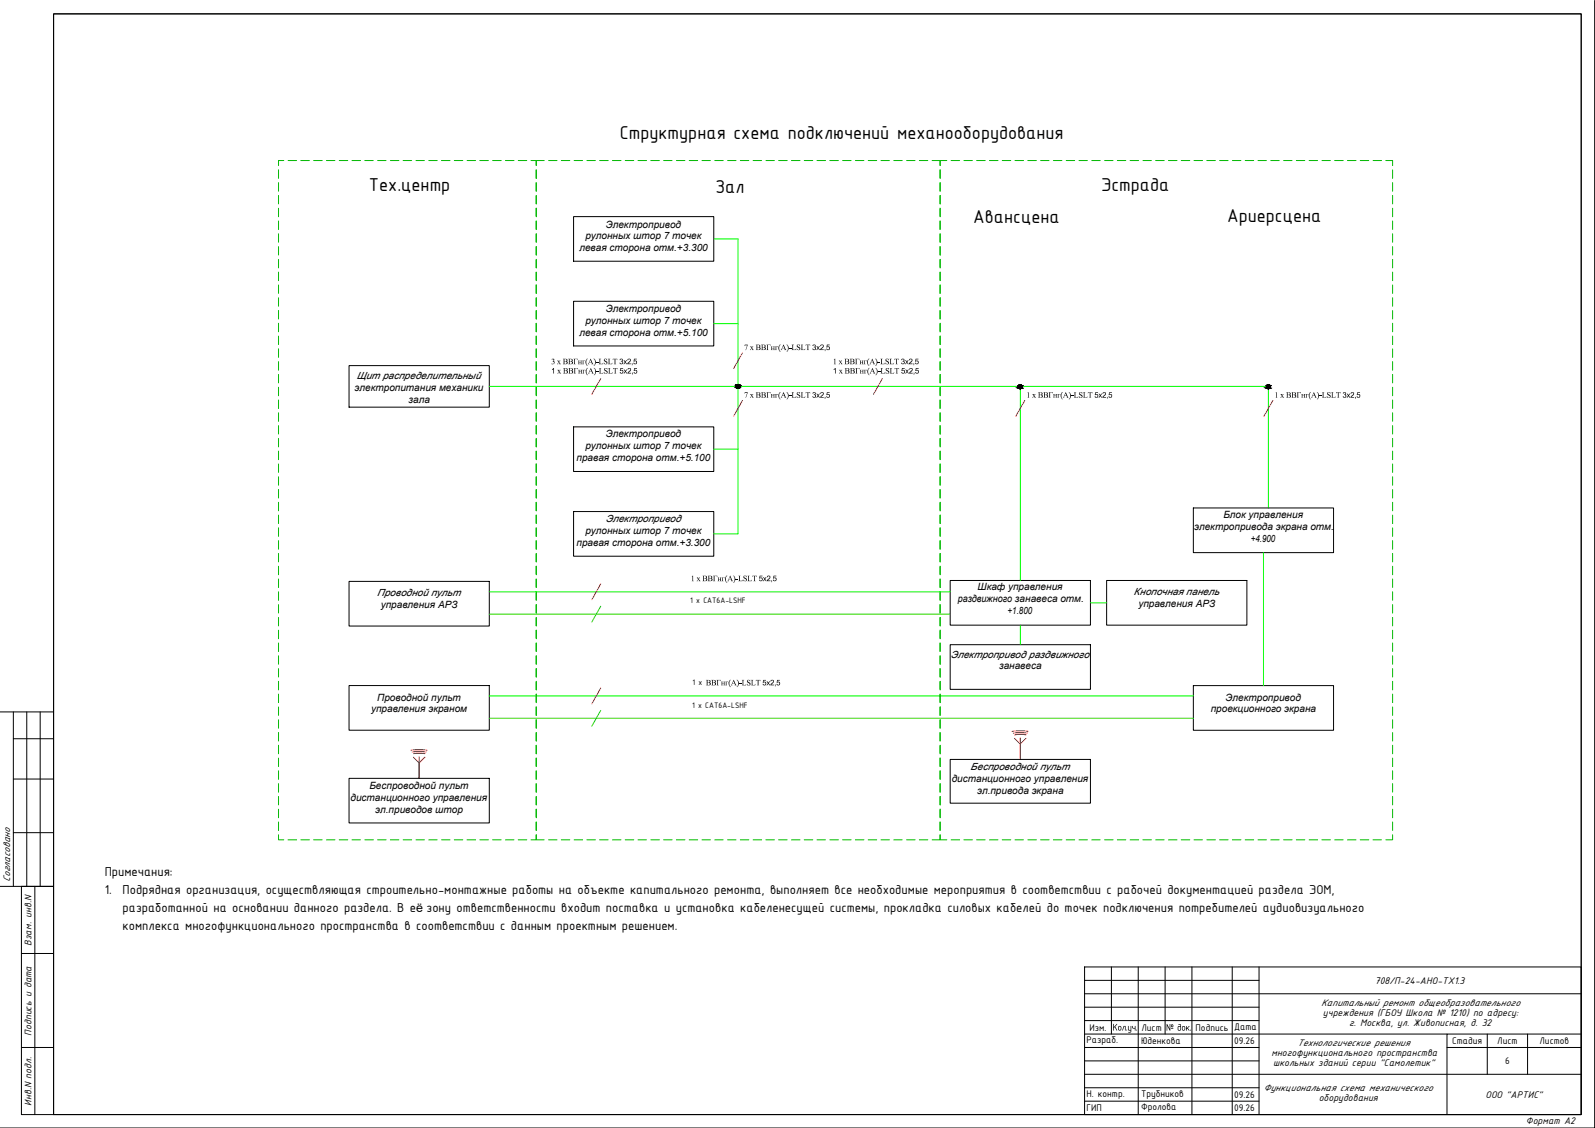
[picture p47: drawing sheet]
<svg xmlns="http://www.w3.org/2000/svg" width="594mm" height="420mm" viewBox="0 0 594 420" stroke-linecap="round" stroke-linejoin="round" font-family="sans-serif">
<defs><g id="words">
<g font-size="7.5">
<text x="230.9" y="51.9">Структурная схема подключений механооборудования</text>
<text x="137.4" y="71.3">Тех.центр</text>
<text x="266.4" y="71.9">Зал</text>
<text x="410.1" y="71.2">Эстрада</text>
<text x="362.5" y="82.9">Авансцена</text>
<text x="457.1" y="82.8">Ариерсцена</text>
</g>
<g font-size="5.2">
<text x="39" y="326.3">Примечания:</text>
<text x="39" y="333">1.</text>
<text x="45.7" y="333">Подрядная организация, осуществляющая строительно-монтажные работы на объекте капитального ремонта, выполняет все необходимые мероприятия в соответствии с рабочей документацией раздела ЭОМ,</text>
<text x="45.7" y="339.7">разработанной на основании данного раздела. В её зону ответственности входит поставка и установка кабеленесущей системы, прокладка силовых кабелей до точек подключения потребителей аудиовизуального</text>
<text x="45.7" y="346.3">комплекса многофункционального пространства в соответствии с данным проектным решением.</text>
</g>
<g font-size="3.9">
<text x="3.7" y="328.6" transform="rotate(-90 3.7 328.6)">Согласовано</text>
<text x="11.7" y="352.4" transform="rotate(-90 11.7 352.4)">Взам. инв.N</text>
<text x="512.1" y="366.4">708/П-24-АНО-ТХ1.3</text>
<text x="492" y="374.6">Капитальный ремонт общеобразовательного</text>
<text x="405.8" y="383.9">Изм.</text>
<text x="414.4" y="383.9">Кол.уч.</text>
<text x="425.2" y="383.9">Лист</text>
<text x="434.3" y="383.9">№ док.</text>
<text x="445.3" y="383.9">Подпись</text>
<text x="459.7" y="383.7">Дата</text>
<text x="492.8" y="378.6">учреждения (ГБОУ Школа № 1210) по адресу:</text>
<text x="502.5" y="382.3">г. Москва, ул. Живописная, д. 32</text>
<text x="11.7" y="385.7" transform="rotate(-90 11.7 385.7)">Подпись и дата</text>
<text x="404.7" y="388.5">Разраб.</text>
<text x="425" y="388.9">Юденкова</text>
<text x="459.7" y="388.9">09.26</text>
<text x="483.1" y="389.6">Технологические решения</text>
<text x="540.8" y="388.9">Стадия</text>
<text x="557.7" y="388.9">Лист</text>
<text x="573.4" y="388.9">Листов</text>
<text x="473.6" y="393.3">многофункционального пространства</text>
<text x="474.2" y="397.1">школьных зданий серии &quot;Самолетик&quot;</text>
<text x="560.6" y="396.4">6</text>
<text x="470.6" y="406.2">Функциональная схема механического</text>
<text x="11.7" y="411.9" transform="rotate(-90 11.7 411.9)">Инв.N подл.</text>
<text x="404.7" y="413.9">ГИП</text>
<text x="404.7" y="408.5">Н. контр.</text>
<text x="425" y="408.5">Трубников</text>
<text x="425" y="413.5">Фролова</text>
<text x="459.7" y="408.9">09.26</text>
<text x="459.7" y="413.9">09.26</text>
<text x="491.2" y="410">оборудования</text>
<text x="553.3" y="408.8">ООО &quot;АРТИС&quot;</text>
<text x="568.3" y="418.5">Формат А2</text>
</g>
<g font-size="3.7">
<text x="218" y="89.2">рулонных штор 7 точек</text>
<text x="225.7" y="84.8">Электропривод</text>
<text x="215.8" y="93.6">левая сторона отм.+3.300</text>
<text x="225.7" y="116.1">Электропривод</text>
<text x="215.8" y="125">левая сторона отм.+5.100</text>
<text x="218" y="120.6">рулонных штор 7 точек</text>
<text x="132.9" y="141.2">Щит распределительный</text>
<text x="132.1" y="145.6">электропитания механики</text>
<text x="152.2" y="150.1">зала</text>
<text x="218" y="167.4">рулонных штор 7 точек</text>
<text x="225.7" y="162.9">Электропривод</text>
<text x="214.8" y="171.9">правая сторона отм.+5.100</text>
<text x="225.7" y="194.5">Электропривод</text>
<text x="444.8" y="197.3">электропривода экрана отм.</text>
<text x="455.7" y="192.8">Блок управления</text>
<text x="214.8" y="203.4">правая сторона отм.+3.300</text>
<text x="218" y="198.9">рулонных штор 7 точек</text>
<text x="465.8" y="201.8">+4.900</text>
<text x="364.1" y="219.7">Шкаф управления</text>
<text x="422.4" y="221.8">Кнопочная панель</text>
<text x="140.5" y="222.1">Проводной пульт</text>
<text x="141.8" y="226.6">управления АРЗ</text>
<text x="356.7" y="224.2">раздвижного занавеса отм.</text>
<text x="424" y="226.3">управления АРЗ</text>
<text x="375.3" y="228.7">+1.800</text>
<text x="354.2" y="244.9">Электропривод раздвижного</text>
<text x="372.1" y="249.4">занавеса</text>
<text x="140.5" y="260.9">Проводной пульт</text>
<text x="456.5" y="260.9">Электропривод</text>
<text x="138.2" y="265.4">управления экраном</text>
<text x="451" y="265.4">проекционного экрана</text>
<text x="361.5" y="286.8">Беспроводной пульт</text>
<text x="137.6" y="293.9">Беспроводной пульт</text>
<text x="354.5" y="291.3">дистанционного управления</text>
<text x="130.6" y="298.3">дистанционного управления</text>
<text x="363.9" y="295.8">эл.привода экрана</text>
<text x="139.8" y="302.8">эл.приводов штор</text>
</g>
<g font-size="3.2">
<text x="257" y="224.7">1 x CAT6А-LSHF</text>
<text x="258" y="255.3">1 х</text>
<text x="257.7" y="263.5">1 x CAT6А-LSHF</text>
</g>
<g font-size="3">
<text x="277.1" y="130.4">7 х ВВГнг(А)-</text>
<text x="294.8" y="130.4">LSLT</text>
<text x="205.3" y="135.7">3 х ВВГнг(А)-</text>
<text x="222.9" y="135.7">LSLT</text>
<text x="310.2" y="135.7">1 х ВВГнг(А)-</text>
<text x="327.8" y="135.7">LSLT</text>
<text x="223" y="139.1">LSLT</text>
<text x="327.9" y="139.1">LSLT</text>
<text x="277.1" y="148.1">7 х ВВГнг(А)-</text>
<text x="294.8" y="148.1">LSLT</text>
<text x="382.2" y="148.1">1 х ВВГнг(А)-</text>
<text x="399.9" y="148.1">LSLT</text>
<text x="474.7" y="148.1">1 х ВВГнг(А)-</text>
<text x="492.3" y="148.1">LSLT</text>
<text x="257.3" y="216.5">1 х ВВГнг(А)-</text>
<text x="274.9" y="216.5">LSLT</text>
<text x="262.9" y="255.3">ВВГнг(А)-</text>
<text x="276.2" y="255.3">LSLT</text>
</g>
<g font-size="2.9">
<text x="302.5" y="130.4">3х2,5</text>
<text x="230.6" y="135.7">3х2,5</text>
<text x="335.5" y="135.7">3х2,5</text>
<text x="205.3" y="139.1">1х ВВГнг(А)-</text>
<text x="230.7" y="139.1">5х2,5</text>
<text x="310.2" y="139.1">1х ВВГнг(А)-</text>
<text x="335.6" y="139.1">5х2,5</text>
<text x="302.5" y="148.1">3х2,5</text>
<text x="407.6" y="148.1">5х2,5</text>
<text x="500" y="148.1">3х2,5</text>
<text x="282.6" y="216.5">5х2,5</text>
<text x="283.9" y="255.3">5х2,5</text>
</g>
</g></defs>
<!-- layer: DMX-ArtNet -->
<g fill="none" stroke="#00b800" stroke-width=".37">
<path d="M105.7 59.8h-2v1.9M107.3 59.8h3.2M112.1 59.8h3.1M116.8 59.8h3.2M121.6 59.8h3.2M126.3 59.8h3.2M131.1 59.8h3.2M135.9 59.8h3.1M140.6 59.8h3.2M145.4 59.8h3.2M150.2 59.8h3.1M154.9 59.8h3.2"/>
<path d="M159.7 59.8h3.2M164.4 59.8h3.2M169.2 59.8h3.2M174 59.8h3.1M178.7 59.8h3.2M183.5 59.8h3.2M188.3 59.8h3.1M193 59.8h3.2M197.8 59.8h1.9v1.9v-1.9h3M204.3 59.8h3.2M209.1 59.8h3.1M213.8 59.8h3.2"/>
<path d="M218.6 59.8h3.2M223.4 59.8h3.1M228.1 59.8h3.2M232.9 59.8h3.2M237.6 59.8h3.2M242.4 59.8h3.2M247.2 59.8h3.1M251.9 59.8h3.2M256.7 59.8h3.2M261.5 59.8h3.1M266.2 59.8h3.2M271 59.8h3.2"/>
<path d="M275.7 59.8h3.2M280.5 59.8h3.2M285.3 59.8h3.1M290 59.8h3.2M294.8 59.8h3.2M299.6 59.8h3.1M304.3 59.8h3.2M309.1 59.8h3.2M313.8 59.8h3.2M318.6 59.8h3.2M323.4 59.8h3.1M328.1 59.8h3.2"/>
<path d="M332.9 59.8h3.2M337.7 59.8h3.1M342.4 59.8h3.2M347.2 59.8h3v1.9v-1.9h2.5M354.2 59.8h3.2M359 59.8h3.2M363.8 59.8h3.1M368.5 59.8h3.2M373.3 59.8h3.2M378.1 59.8h3.1M382.8 59.8h3.2M387.6 59.8h3.2"/>
<path d="M392.3 59.8h3.2M397.1 59.8h3.2M401.9 59.8h3.1M406.6 59.8h3.2M411.4 59.8h3.2M416.2 59.8h3.1M420.9 59.8h3.2M425.7 59.8h3.2M430.4 59.8h3.2M435.2 59.8h3.2M440 59.8h3.1M444.7 59.8h3.2"/>
<path d="M449.5 59.8h3.2M454.3 59.8h3.1M459 59.8h3.2M463.8 59.8h3.2M468.5 59.8h3.2M473.3 59.8h3.2M478.1 59.8h3.1M482.8 59.8h3.2M487.6 59.8h3.2M492.4 59.8h3.1M497.1 59.8h3.2M501.9 59.8h3.2"/>
<path d="M506.6 59.8h3.2M511.4 59.8h3.2M516.2 59.8h2.5v1.9M103.7 63.3v3.1M103.7 68v3.2M103.7 72.8v3.2M103.7 77.6v3.1M199.7 63.3v3.1M199.7 68v3.2M199.7 72.8v3.2M199.7 77.6v3.1M350.2 63.3v3.1"/>
<path d="M350.2 68v3.2M350.2 72.8v3.2M350.2 77.6v3.1M518.7 63.3v3.1M518.7 68v3.2M518.7 72.8v3.2M518.7 77.6v3.1M103.7 82.3v3.2M103.7 87.1v3.2M103.7 91.8v3.2M103.7 96.6v3.2M199.7 82.3v3.2"/>
<path d="M199.7 87.1v3.2M199.7 91.8v3.2M199.7 96.6v3.2M350.2 82.3v3.2M350.2 87.1v3.2M350.2 91.8v3.2M350.2 96.6v3.2M518.7 82.3v3.2M518.7 87.1v3.2M518.7 91.8v3.2M518.7 96.6v3.2M103.7 101.4v3.1"/>
<path d="M103.7 106.1v3.2M103.7 110.9v3.2M103.7 115.7v3.1M199.7 101.4v3.1M199.7 106.1v3.2M199.7 110.9v3.2M199.7 115.7v3.1M350.2 101.4v3.1M350.2 106.1v3.2M350.2 110.9v3.2M350.2 115.7v3.1M518.7 101.4v3.1"/>
<path d="M518.7 106.1v3.2M518.7 110.9v3.2M518.7 115.7v3.1M103.7 120.4v3.2M103.7 125.2v3.2M103.7 129.9v3.2M103.7 134.7v3.2M103.7 139.5v3.1M199.7 120.4v3.2M199.7 125.2v3.2M199.7 129.9v3.2M199.7 134.7v3.2"/>
<path d="M199.7 139.5v3.1M350.2 120.4v3.2M350.2 125.2v3.2M350.2 129.9v3.2M350.2 134.7v3.2M350.2 139.5v3.1M518.7 120.4v3.2M518.7 125.2v3.2M518.7 129.9v3.2M518.7 134.7v3.2M518.7 139.5v3.1M103.7 144.2v3.2"/>
<path d="M103.7 149v3.2M103.7 153.8v3.1M103.7 158.5v3.2M199.7 144.2v3.2M199.7 149v3.2M199.7 153.8v3.1M199.7 158.5v3.2M350.2 144.2v3.2M350.2 149v3.2M350.2 153.8v3.1M350.2 158.5v3.2M518.7 144.2v3.2"/>
<path d="M518.7 149v3.2M518.7 153.8v3.1M518.7 158.5v3.2M103.7 163.3v3.2M103.7 168v3.2M103.7 172.8v3.2M103.7 177.6v3.1M199.7 163.3v3.2M199.7 168v3.2M199.7 172.8v3.2M199.7 177.6v3.1M350.2 163.3v3.2"/>
<path d="M350.2 168v3.2M350.2 172.8v3.2M350.2 177.6v3.1M518.7 163.3v3.2M518.7 168v3.2M518.7 172.8v3.2M518.7 177.6v3.1M103.7 182.3v3.2M103.7 187.1v3.2M103.7 191.9v3.1M103.7 196.6v3.2M199.7 182.3v3.2"/>
<path d="M199.7 187.1v3.2M199.7 191.9v3.1M199.7 196.6v3.2M350.2 182.3v3.2M350.2 187.1v3.2M350.2 191.9v3.1M350.2 196.6v3.2M518.7 182.3v3.2M518.7 187.1v3.2M518.7 191.9v3.1M518.7 196.6v3.2M103.7 201.4v3.2"/>
<path d="M103.7 206.1v3.2M103.7 210.9v3.2M103.7 215.7v3.1M199.7 201.4v3.2M199.7 206.1v3.2M199.7 210.9v3.2M199.7 215.7v3.1M350.2 201.4v3.2M350.2 206.1v3.2M350.2 210.9v3.2M350.2 215.7v3.1M518.7 201.4v3.2"/>
<path d="M518.7 206.1v3.2M518.7 210.9v3.2M518.7 215.7v3.1M103.7 220.4v3.2M103.7 225.2v3.2M103.7 230v3.2M103.7 234.7v3.2M103.7 239.5v3.2M199.7 220.4v3.2M199.7 225.2v3.2M199.7 230v3.2M199.7 234.7v3.2"/>
<path d="M199.7 239.5v3.2M350.2 220.4v3.2M350.2 225.2v3.2M350.2 230v3.2M350.2 234.7v3.2M350.2 239.5v3.2M518.7 220.4v3.2M518.7 225.2v3.2M518.7 230v3.2M518.7 234.7v3.2M518.7 239.5v3.2M103.7 244.3v3.1"/>
<path d="M103.7 249v3.2M103.7 253.8v3.2M103.7 258.6v3.1M199.7 244.3v3.1M199.7 249v3.2M199.7 253.8v3.2M199.7 258.6v3.1M350.2 244.3v3.1M350.2 249v3.2M350.2 253.8v3.2M350.2 258.6v3.1M518.7 244.3v3.1"/>
<path d="M518.7 249v3.2M518.7 253.8v3.2M518.7 258.6v3.1M103.7 263.3v3.2M103.7 268.1v3.2M103.7 272.8v3.2M103.7 277.6v3.2M199.7 263.3v3.2M199.7 268.1v3.2M199.7 272.8v3.2M199.7 277.6v3.2M350.2 263.3v3.2"/>
<path d="M350.2 268.1v3.2M350.2 272.8v3.2M350.2 277.6v3.2M518.7 263.3v3.2M518.7 268.1v3.2M518.7 272.8v3.2M518.7 277.6v3.2M103.7 282.4v3.1M103.7 287.1v3.2M103.7 291.9v3.2M103.7 296.7v3.1M199.7 282.4v3.1"/>
<path d="M199.7 287.1v3.2M199.7 291.9v3.2M199.7 296.7v3.1M350.2 282.4v3.1M350.2 287.1v3.2M350.2 291.9v3.2M350.2 296.7v3.1M518.7 282.4v3.1M518.7 287.1v3.2M518.7 291.9v3.2M518.7 296.7v3.1M103.7 310.9v1.9h2"/>
<path d="M103.7 301.4v3.2M103.7 306.2v3.2M107.3 312.8h3.2M112.1 312.8h3.1M116.8 312.8h3.2M121.6 312.8h3.2M126.3 312.8h3.2M131.1 312.8h3.2M135.9 312.8h3.1M140.6 312.8h3.2M145.4 312.8h3.2M150.2 312.8h3.1"/>
<path d="M154.9 312.8h3.2M159.7 312.8h3.2M164.4 312.8h3.2M169.2 312.8h3.2M174 312.8h3.1M178.7 312.8h3.2M183.5 312.8h3.2M188.3 312.8h3.1M193 312.8h3.2M197.8 312.8h1.9v-1.9v1.9h3M199.7 301.4v3.2M199.7 306.2v3.2"/>
<path d="M204.3 312.8h3.2M209.1 312.8h3.1M213.8 312.8h3.2M218.6 312.8h3.2M223.4 312.8h3.1M228.1 312.8h3.2M232.9 312.8h3.2M237.6 312.8h3.2M242.4 312.8h3.2M247.2 312.8h3.1M251.9 312.8h3.2M256.7 312.8h3.2"/>
<path d="M261.5 312.8h3.1M266.2 312.8h3.2M271 312.8h3.2M275.7 312.8h3.2M280.5 312.8h3.2M285.3 312.8h3.1M290 312.8h3.2M294.8 312.8h3.2M299.6 312.8h3.1M304.3 312.8h3.2M309.1 312.8h3.2M313.8 312.8h3.2"/>
<path d="M318.6 312.8h3.2M323.4 312.8h3.1M328.1 312.8h3.2M332.9 312.8h3.2M337.7 312.8h3.1M342.4 312.8h3.2M347.2 312.8h3v-1.9v1.9h2.5M350.2 301.4v3.2M350.2 306.2v3.2M354.2 312.8h3.2M359 312.8h3.2M363.8 312.8h3.1"/>
<path d="M368.5 312.8h3.2M373.3 312.8h3.2M378.1 312.8h3.1M382.8 312.8h3.2M387.6 312.8h3.2M392.3 312.8h3.2M397.1 312.8h3.2M401.9 312.8h3.1M406.6 312.8h3.2M411.4 312.8h3.2M416.2 312.8h3.1M420.9 312.8h3.2"/>
<path d="M425.7 312.8h3.2M430.4 312.8h3.2M435.2 312.8h3.2M440 312.8h3.1M444.7 312.8h3.2M449.5 312.8h3.2M454.3 312.8h3.1M459 312.8h3.2M463.8 312.8h3.2M468.5 312.8h3.2M473.3 312.8h3.2M478.1 312.8h3.1"/>
<path d="M482.8 312.8h3.2M487.6 312.8h3.2M492.4 312.8h3.1M497.1 312.8h3.2M501.9 312.8h3.2M506.6 312.8h3.2M511.4 312.8h3.2M518.7 310.9v1.9h-2.5M518.7 301.4v3.2M518.7 306.2v3.2"/>
</g>
<!-- layer: 0 -->
<g fill="none" stroke="#000" stroke-width=".37">
<path d="M20 5.2h568.9v410h-568.9zM213.6 80.7h52.3v16.6h-52.3zM213.6 112.2h52.3v16.7h-52.3zM130 136.2h52.2v15.5h-52.2zM213.6 159h52.3v16.6h-52.3zM213.6 190.5h52.3v16.7h-52.3zM444.5 189.2h52.2v16.6h-52.2zM130 216.6h52.2v16.6h-52.2zM353.9 216.2h52.2v16.7h-52.2zM412.2 216.2h52.2v16.7h-52.2zM130 255.4h52.2v16.6h-52.2zM353.9 240.1h52.2v16.7h-52.2z"/>
<path d="M444.5 255.4h52.2v16.6h-52.2zM130 289.9h52.2v16.6h-52.2zM353.9 282.9h52.2v16.3h-52.2zM404 360.2h184.9v55h-184.9zM404 370.2h184.9M404 365.2h64.9M404 375.2h64.9M414 360.2v25M423.9 360.2v55M434 360.2v25M443.9 360.2v55M459 360.2v55"/>
<path d="M468.9 360.2v55M404 385.2h134.9M404 380.2h64.9M404 395.2h64.9M404 390.2h64.9M538.9 390.2h50M554 385.2v15M569 385.2v15M588.9 385.2h-50v30M404 400.2h184.9M404 410.2h64.9M404 405.2h64.9"/>
</g>
<path d="M274.9 89v109.9M182.2 143.9h289.5M380 144.1v72.1M472.4 144.1v45.1M470.6 205.8v49.6M182.2 220.4h171.7M380 232.9v7.2M406.1 224.5h6.1M182.2 259.2h262.3" fill="none" stroke="#0f0" stroke-width=".37"/>
<g fill="none" stroke="#000" stroke-width=".37">
<circle cx="274.9" cy="143.9" r=".71"/>
<circle cx="380" cy="144" r=".71"/>
<circle cx="472.5" cy="144" r=".71"/>
</g>
<g fill="#000" stroke="#000" stroke-width=".37">
<path d="M274.8 143.2l.3 .1zM274.7 143.3h.4z"/>
<path d="M274.8 143.2l.3 .1zM274.7 143.3h.4z"/>
<path d="M274.8 143.2l.3 .1zM274.7 143.3h.4z"/>
<path d="M274.8 143.2l.3 .1zM274.7 143.3h.4z"/>
<path d="M274.8 143.2l.3 .1zM274.7 143.3h.4z"/>
<path d="M274.8 143.2l.3 .1zM274.7 143.3h.4z"/>
<path d="M274.7 143.3h.5zM274.6 143.3h.6z"/>
<path d="M274.7 144.6h.4zM274.7 144.6h.3z"/>
<path d="M274.7 143.3h.5zM274.6 143.3h.6z"/>
<path d="M274.7 144.6h.4zM274.7 144.6h.3z"/>
<path d="M274.7 143.3h.5zM274.6 143.3h.6z"/>
<path d="M274.7 144.6h.4zM274.7 144.6h.3z"/>
<path d="M274.7 143.3h.5zM274.6 143.3h.6z"/>
<path d="M274.7 144.6h.4zM274.7 144.6h.3z"/>
<path d="M274.7 143.3h.5zM274.6 143.3h.6z"/>
<path d="M274.7 144.6h.4zM274.7 144.6h.3z"/>
<path d="M274.7 143.3h.5zM274.6 143.3h.6z"/>
<path d="M274.7 144.6h.4zM274.7 144.6h.3z"/>
<path d="M274.6 143.3l.7 .1zM274.5 143.4h.8z"/>
<path d="M274.6 144.6h.6zM274.6 144.6h.5z"/>
<path d="M274.6 143.3l.7 .1zM274.5 143.4h.8z"/>
<path d="M274.6 144.6h.6zM274.6 144.6h.5z"/>
<path d="M274.6 143.3l.7 .1zM274.5 143.4h.8z"/>
<path d="M274.6 144.6h.6zM274.6 144.6h.5z"/>
<path d="M274.6 143.3l.7 .1zM274.5 143.4h.8z"/>
<path d="M274.6 144.6h.6zM274.6 144.6h.5z"/>
<path d="M274.6 143.3l.7 .1zM274.5 143.4h.8z"/>
<path d="M274.6 144.6h.6zM274.6 144.6h.5z"/>
<path d="M274.6 143.3l.7 .1zM274.5 143.4h.8z"/>
<path d="M274.6 144.6h.6zM274.6 144.6h.5z"/>
<path d="M274.5 143.4h.9zM274.5 143.4h.9z"/>
<path d="M274.5 144.5h.8zM274.5 144.5l.7 .1z"/>
<path d="M274.5 143.4h.9zM274.5 143.4h.9z"/>
<path d="M274.5 144.5h.8zM274.5 144.5l.7 .1z"/>
<path d="M274.5 143.4h.9zM274.5 143.4h.9z"/>
<path d="M274.5 144.5h.8zM274.5 144.5l.7 .1z"/>
<path d="M274.5 143.4h.9zM274.5 143.4h.9z"/>
<path d="M274.5 144.5h.8zM274.5 144.5l.7 .1z"/>
<path d="M274.5 143.4h.9zM274.5 143.4h.9z"/>
<path d="M274.5 144.5h.8zM274.5 144.5l.7 .1z"/>
<path d="M274.5 143.4h.9zM274.5 143.4h.9z"/>
<path d="M274.5 144.5h.8zM274.5 144.5l.7 .1z"/>
<path d="M274.4 143.4l1.1 .2zM274.4 143.4l1.1 .2z"/>
<path d="M274.4 144.4h1zM274.4 144.4l.9 .1z"/>
<path d="M274.4 143.4l1.1 .2zM274.4 143.4l1.1 .2z"/>
<path d="M274.4 144.4h1zM274.4 144.4l.9 .1z"/>
<path d="M274.4 143.4l1.1 .2zM274.4 143.4l1.1 .2z"/>
<path d="M274.4 144.4h1zM274.4 144.4l.9 .1z"/>
<path d="M274.4 143.4l1.1 .2zM274.4 143.4l1.1 .2z"/>
<path d="M274.4 144.4h1zM274.4 144.4l.9 .1z"/>
<path d="M274.4 143.4l1.1 .2zM274.4 143.4l1.1 .2z"/>
<path d="M274.4 144.4h1zM274.4 144.4l.9 .1z"/>
<path d="M274.4 143.4l1.1 .2zM274.4 143.4l1.1 .2z"/>
<path d="M274.4 144.4h1zM274.4 144.4l.9 .1z"/>
<path d="M274.3 143.6l1.3 .1zM274.3 143.6l1.3 .1z"/>
<path d="M274.3 144.3h1.2zM274.3 144.3l1.1 .1z"/>
<path d="M274.3 143.6l1.3 .1zM274.3 143.6l1.3 .1z"/>
<path d="M274.3 144.3h1.2zM274.3 144.3l1.1 .1z"/>
<path d="M274.3 143.6l1.3 .1zM274.3 143.6l1.3 .1z"/>
<path d="M274.3 144.3h1.2zM274.3 144.3l1.1 .1z"/>
<path d="M274.3 143.6l1.3 .1zM274.3 143.6l1.3 .1z"/>
<path d="M274.3 144.3h1.2zM274.3 144.3l1.1 .1z"/>
<path d="M274.3 143.6l1.3 .1zM274.3 143.6l1.3 .1z"/>
<path d="M274.3 144.3h1.2zM274.3 144.3l1.1 .1z"/>
<path d="M274.3 143.6l1.3 .1zM274.3 143.6l1.3 .1z"/>
<path d="M274.3 144.3h1.2zM274.3 144.3l1.1 .1z"/>
<path d="M274.2 143.7l1.4 .1zM274.2 143.7l1.4 .1z"/>
<path d="M274.2 144.2h1.4zM274.2 144.2l1.3 .1z"/>
<path d="M274.2 143.7l1.4 .1zM274.2 143.7l1.4 .1z"/>
<path d="M274.2 144.2h1.4zM274.2 144.2l1.3 .1z"/>
<path d="M274.2 143.7l1.4 .1zM274.2 143.7l1.4 .1z"/>
<path d="M274.2 144.2h1.4zM274.2 144.2l1.3 .1z"/>
<path d="M274.2 143.7l1.4 .1zM274.2 143.7l1.4 .1z"/>
<path d="M274.2 144.2h1.4zM274.2 144.2l1.3 .1z"/>
<path d="M274.2 143.7l1.4 .1zM274.2 143.7l1.4 .1z"/>
<path d="M274.2 144.2h1.4zM274.2 144.2l1.3 .1z"/>
<path d="M274.2 143.7l1.4 .1zM274.2 143.7l1.4 .1z"/>
<path d="M274.2 144.2h1.4zM274.2 144.2l1.3 .1z"/>
<path d="M274.2 143.8l1.4 .1zM274.2 143.8l1.4 .1z"/>
<path d="M274.2 144.1h1.4zM274.2 144.1l1.4 .1z"/>
<path d="M274.2 143.8l1.4 .1zM274.2 143.8l1.4 .1z"/>
<path d="M274.2 144.1h1.4zM274.2 144.1l1.4 .1z"/>
<path d="M274.2 143.8l1.4 .1zM274.2 143.8l1.4 .1z"/>
<path d="M274.2 144.1h1.4zM274.2 144.1l1.4 .1z"/>
<path d="M274.2 143.8l1.4 .1zM274.2 143.8l1.4 .1z"/>
<path d="M274.2 144.1h1.4zM274.2 144.1l1.4 .1z"/>
<path d="M274.2 143.8l1.4 .1zM274.2 143.8l1.4 .1z"/>
<path d="M274.2 144.1h1.4zM274.2 144.1l1.4 .1z"/>
<path d="M274.2 143.8l1.4 .1zM274.2 143.8l1.4 .1z"/>
<path d="M274.2 144.1h1.4zM274.2 144.1l1.4 .1z"/>
<path d="M274.2 143.9h1.4zM274.2 143.9l1.4 .2z"/>
<path d="M274.2 143.9h1.4zM274.2 143.9l1.4 .2z"/>
<path d="M274.2 143.9h1.4zM274.2 143.9l1.4 .2z"/>
<path d="M274.2 143.9h1.4zM274.2 143.9l1.4 .2z"/>
<path d="M274.2 143.9h1.4zM274.2 143.9l1.4 .2z"/>
<path d="M274.2 143.9h1.4zM274.2 143.9l1.4 .2z"/>
<path d="M380 143.3l.2 .1zM379.8 143.4h.4z"/>
<path d="M380 143.3l.2 .1zM379.8 143.4h.4z"/>
<path d="M380 143.3l.2 .1zM379.8 143.4h.4z"/>
<path d="M380 143.3l.2 .1zM379.8 143.4h.4z"/>
<path d="M380 143.3l.2 .1zM379.8 143.4h.4z"/>
<path d="M380 143.3l.2 .1zM379.8 143.4h.4z"/>
<path d="M379.8 143.4h.5zM379.7 143.4h.6z"/>
<path d="M379.8 144.7h.4zM379.8 144.7l.3 .1z"/>
<path d="M379.8 143.4h.5zM379.7 143.4h.6z"/>
<path d="M379.8 144.7h.4zM379.8 144.7l.3 .1z"/>
<path d="M379.8 143.4h.5zM379.7 143.4h.6z"/>
<path d="M379.8 144.7h.4zM379.8 144.7l.3 .1z"/>
<path d="M379.8 143.4h.5zM379.7 143.4h.6z"/>
<path d="M379.8 144.7h.4zM379.8 144.7l.3 .1z"/>
<path d="M379.8 143.4h.5zM379.7 143.4h.6z"/>
<path d="M379.8 144.7h.4zM379.8 144.7l.3 .1z"/>
<path d="M379.8 143.4h.5zM379.7 143.4h.6z"/>
<path d="M379.8 144.7h.4zM379.8 144.7l.3 .1z"/>
<path d="M379.7 143.4l.7 .1zM379.6 143.5h.8z"/>
<path d="M379.7 144.7h.6zM379.7 144.7h.5z"/>
<path d="M379.7 143.4l.7 .1zM379.6 143.5h.8z"/>
<path d="M379.7 144.7h.6zM379.7 144.7h.5z"/>
<path d="M379.7 143.4l.7 .1zM379.6 143.5h.8z"/>
<path d="M379.7 144.7h.6zM379.7 144.7h.5z"/>
<path d="M379.7 143.4l.7 .1zM379.6 143.5h.8z"/>
<path d="M379.7 144.7h.6zM379.7 144.7h.5z"/>
<path d="M379.7 143.4l.7 .1zM379.6 143.5h.8z"/>
<path d="M379.7 144.7h.6zM379.7 144.7h.5z"/>
<path d="M379.7 143.4l.7 .1zM379.6 143.5h.8z"/>
<path d="M379.7 144.7h.6zM379.7 144.7h.5z"/>
<path d="M379.6 143.5l1 .1zM379.5 143.6h1.1z"/>
<path d="M379.6 144.6h.8zM379.6 144.6l.7 .1z"/>
<path d="M379.6 143.5l1 .1zM379.5 143.6h1.1z"/>
<path d="M379.6 144.6h.8zM379.6 144.6l.7 .1z"/>
<path d="M379.6 143.5l1 .1zM379.5 143.6h1.1z"/>
<path d="M379.6 144.6h.8zM379.6 144.6l.7 .1z"/>
<path d="M379.6 143.5l1 .1zM379.5 143.6h1.1z"/>
<path d="M379.6 144.6h.8zM379.6 144.6l.7 .1z"/>
<path d="M379.6 143.5l1 .1zM379.5 143.6h1.1z"/>
<path d="M379.6 144.6h.8zM379.6 144.6l.7 .1z"/>
<path d="M379.6 143.5l1 .1zM379.5 143.6h1.1z"/>
<path d="M379.6 144.6h.8zM379.6 144.6l.7 .1z"/>
<path d="M379.5 143.6l1.1 .1zM379.5 143.6l1.1 .1z"/>
<path d="M379.5 144.5h1.1zM379.5 144.5l.9 .1z"/>
<path d="M379.5 143.6l1.1 .1zM379.5 143.6l1.1 .1z"/>
<path d="M379.5 144.5h1.1zM379.5 144.5l.9 .1z"/>
<path d="M379.5 143.6l1.1 .1zM379.5 143.6l1.1 .1z"/>
<path d="M379.5 144.5h1.1zM379.5 144.5l.9 .1z"/>
<path d="M379.5 143.6l1.1 .1zM379.5 143.6l1.1 .1z"/>
<path d="M379.5 144.5h1.1zM379.5 144.5l.9 .1z"/>
<path d="M379.5 143.6l1.1 .1zM379.5 143.6l1.1 .1z"/>
<path d="M379.5 144.5h1.1zM379.5 144.5l.9 .1z"/>
<path d="M379.5 143.6l1.1 .1zM379.5 143.6l1.1 .1z"/>
<path d="M379.5 144.5h1.1zM379.5 144.5l.9 .1z"/>
<path d="M379.4 143.7l1.3 .1zM379.4 143.7l1.3 .1z"/>
<path d="M379.4 144.4h1.2zM379.4 144.4l1.2 .1z"/>
<path d="M379.4 143.7l1.3 .1zM379.4 143.7l1.3 .1z"/>
<path d="M379.4 144.4h1.2zM379.4 144.4l1.2 .1z"/>
<path d="M379.4 143.7l1.3 .1zM379.4 143.7l1.3 .1z"/>
<path d="M379.4 144.4h1.2zM379.4 144.4l1.2 .1z"/>
<path d="M379.4 143.7l1.3 .1zM379.4 143.7l1.3 .1z"/>
<path d="M379.4 144.4h1.2zM379.4 144.4l1.2 .1z"/>
<path d="M379.4 143.7l1.3 .1zM379.4 143.7l1.3 .1z"/>
<path d="M379.4 144.4h1.2zM379.4 144.4l1.2 .1z"/>
<path d="M379.4 143.7l1.3 .1zM379.4 143.7l1.3 .1z"/>
<path d="M379.4 144.4h1.2zM379.4 144.4l1.2 .1z"/>
<path d="M379.4 143.8l1.3 .1zM379.4 143.8l1.3 .1z"/>
<path d="M379.4 144.3h1.3zM379.4 144.3l1.2 .1z"/>
<path d="M379.4 143.8l1.3 .1zM379.4 143.8l1.3 .1z"/>
<path d="M379.4 144.3h1.3zM379.4 144.3l1.2 .1z"/>
<path d="M379.4 143.8l1.3 .1zM379.4 143.8l1.3 .1z"/>
<path d="M379.4 144.3h1.3zM379.4 144.3l1.2 .1z"/>
<path d="M379.4 143.8l1.3 .1zM379.4 143.8l1.3 .1z"/>
<path d="M379.4 144.3h1.3zM379.4 144.3l1.2 .1z"/>
<path d="M379.4 143.8l1.3 .1zM379.4 143.8l1.3 .1z"/>
<path d="M379.4 144.3h1.3zM379.4 144.3l1.2 .1z"/>
<path d="M379.4 143.8l1.3 .1zM379.4 143.8l1.3 .1z"/>
<path d="M379.4 144.3h1.3zM379.4 144.3l1.2 .1z"/>
<path d="M379.3 143.9l1.4 .2zM379.3 143.9l1.4 .2z"/>
<path d="M379.3 144.1l1.4 .1zM379.3 144.1l1.4 .1z"/>
<path d="M379.3 144.2h1.4zM379.3 144.2l1.4 .1z"/>
<path d="M379.3 143.9l1.4 .2zM379.3 143.9l1.4 .2z"/>
<path d="M379.3 144.1l1.4 .1zM379.3 144.1l1.4 .1z"/>
<path d="M379.3 144.2h1.4zM379.3 144.2l1.4 .1z"/>
<path d="M379.3 143.9l1.4 .2zM379.3 143.9l1.4 .2z"/>
<path d="M379.3 144.1l1.4 .1zM379.3 144.1l1.4 .1z"/>
<path d="M379.3 144.2h1.4zM379.3 144.2l1.4 .1z"/>
<path d="M379.3 143.9l1.4 .2zM379.3 143.9l1.4 .2z"/>
<path d="M379.3 144.1l1.4 .1zM379.3 144.1l1.4 .1z"/>
<path d="M379.3 144.2h1.4zM379.3 144.2l1.4 .1z"/>
<path d="M379.3 143.9l1.4 .2zM379.3 143.9l1.4 .2z"/>
<path d="M379.3 144.1l1.4 .1zM379.3 144.1l1.4 .1z"/>
<path d="M379.3 144.2h1.4zM379.3 144.2l1.4 .1z"/>
<path d="M379.3 143.9l1.4 .2zM379.3 143.9l1.4 .2z"/>
<path d="M379.3 144.1l1.4 .1zM379.3 144.1l1.4 .1z"/>
<path d="M379.3 144.2h1.4zM379.3 144.2l1.4 .1z"/>
<path d="M472.4 143.3l.2 .1zM472.2 143.4h.4z"/>
<path d="M472.4 143.3l.2 .1zM472.2 143.4h.4z"/>
<path d="M472.4 143.3l.2 .1zM472.2 143.4h.4z"/>
<path d="M472.4 143.3l.2 .1zM472.2 143.4h.4z"/>
<path d="M472.4 143.3l.2 .1zM472.2 143.4h.4z"/>
<path d="M472.4 143.3l.2 .1zM472.2 143.4h.4z"/>
<path d="M472.2 143.4h.6zM472.1 143.4h.7z"/>
<path d="M472.2 144.7h.4zM472.2 144.7l.3 .1z"/>
<path d="M472.2 143.4h.6zM472.1 143.4h.7z"/>
<path d="M472.2 144.7h.4zM472.2 144.7l.3 .1z"/>
<path d="M472.2 143.4h.6zM472.1 143.4h.7z"/>
<path d="M472.2 144.7h.4zM472.2 144.7l.3 .1z"/>
<path d="M472.2 143.4h.6zM472.1 143.4h.7z"/>
<path d="M472.2 144.7h.4zM472.2 144.7l.3 .1z"/>
<path d="M472.2 143.4h.6zM472.1 143.4h.7z"/>
<path d="M472.2 144.7h.4zM472.2 144.7l.3 .1z"/>
<path d="M472.2 143.4h.6zM472.1 143.4h.7z"/>
<path d="M472.2 144.7h.4zM472.2 144.7l.3 .1z"/>
<path d="M472.1 143.4l.8 .1zM472 143.5h.9z"/>
<path d="M472.1 144.7h.7zM472.1 144.7h.5z"/>
<path d="M472.1 143.4l.8 .1zM472 143.5h.9z"/>
<path d="M472.1 144.7h.7zM472.1 144.7h.5z"/>
<path d="M472.1 143.4l.8 .1zM472 143.5h.9z"/>
<path d="M472.1 144.7h.7zM472.1 144.7h.5z"/>
<path d="M472.1 143.4l.8 .1zM472 143.5h.9z"/>
<path d="M472.1 144.7h.7zM472.1 144.7h.5z"/>
<path d="M472.1 143.4l.8 .1zM472 143.5h.9z"/>
<path d="M472.1 144.7h.7zM472.1 144.7h.5z"/>
<path d="M472.1 143.4l.8 .1zM472 143.5h.9z"/>
<path d="M472.1 144.7h.7zM472.1 144.7h.5z"/>
<path d="M472 143.5l1 .1zM471.9 143.6h1.1z"/>
<path d="M472 144.6h.9zM472 144.6l.8 .1z"/>
<path d="M472 143.5l1 .1zM471.9 143.6h1.1z"/>
<path d="M472 144.6h.9zM472 144.6l.8 .1z"/>
<path d="M472 143.5l1 .1zM471.9 143.6h1.1z"/>
<path d="M472 144.6h.9zM472 144.6l.8 .1z"/>
<path d="M472 143.5l1 .1zM471.9 143.6h1.1z"/>
<path d="M472 144.6h.9zM472 144.6l.8 .1z"/>
<path d="M472 143.5l1 .1zM471.9 143.6h1.1z"/>
<path d="M472 144.6h.9zM472 144.6l.8 .1z"/>
<path d="M472 143.5l1 .1zM471.9 143.6h1.1z"/>
<path d="M472 144.6h.9zM472 144.6l.8 .1z"/>
<path d="M471.9 143.6l1.1 .1zM471.9 143.6l1.1 .1z"/>
<path d="M471.9 144.5h1.1zM471.9 144.5l1 .1z"/>
<path d="M471.9 143.6l1.1 .1zM471.9 143.6l1.1 .1z"/>
<path d="M471.9 144.5h1.1zM471.9 144.5l1 .1z"/>
<path d="M471.9 143.6l1.1 .1zM471.9 143.6l1.1 .1z"/>
<path d="M471.9 144.5h1.1zM471.9 144.5l1 .1z"/>
<path d="M471.9 143.6l1.1 .1zM471.9 143.6l1.1 .1z"/>
<path d="M471.9 144.5h1.1zM471.9 144.5l1 .1z"/>
<path d="M471.9 143.6l1.1 .1zM471.9 143.6l1.1 .1z"/>
<path d="M471.9 144.5h1.1zM471.9 144.5l1 .1z"/>
<path d="M471.9 143.6l1.1 .1zM471.9 143.6l1.1 .1z"/>
<path d="M471.9 144.5h1.1zM471.9 144.5l1 .1z"/>
<path d="M471.8 143.7l1.3 .1zM471.8 143.7l1.3 .1z"/>
<path d="M471.8 144.4h1.2zM471.8 144.4l1.2 .1z"/>
<path d="M471.8 143.7l1.3 .1zM471.8 143.7l1.3 .1z"/>
<path d="M471.8 144.4h1.2zM471.8 144.4l1.2 .1z"/>
<path d="M471.8 143.7l1.3 .1zM471.8 143.7l1.3 .1z"/>
<path d="M471.8 144.4h1.2zM471.8 144.4l1.2 .1z"/>
<path d="M471.8 143.7l1.3 .1zM471.8 143.7l1.3 .1z"/>
<path d="M471.8 144.4h1.2zM471.8 144.4l1.2 .1z"/>
<path d="M471.8 143.7l1.3 .1zM471.8 143.7l1.3 .1z"/>
<path d="M471.8 144.4h1.2zM471.8 144.4l1.2 .1z"/>
<path d="M471.8 143.7l1.3 .1zM471.8 143.7l1.3 .1z"/>
<path d="M471.8 144.4h1.2zM471.8 144.4l1.2 .1z"/>
<path d="M471.8 143.8l1.3 .1zM471.8 143.8l1.3 .1z"/>
<path d="M471.8 144.3h1.3zM471.8 144.3l1.2 .1z"/>
<path d="M471.8 143.8l1.3 .1zM471.8 143.8l1.3 .1z"/>
<path d="M471.8 144.3h1.3zM471.8 144.3l1.2 .1z"/>
<path d="M471.8 143.8l1.3 .1zM471.8 143.8l1.3 .1z"/>
<path d="M471.8 144.3h1.3zM471.8 144.3l1.2 .1z"/>
<path d="M471.8 143.8l1.3 .1zM471.8 143.8l1.3 .1z"/>
<path d="M471.8 144.3h1.3zM471.8 144.3l1.2 .1z"/>
<path d="M471.8 143.8l1.3 .1zM471.8 143.8l1.3 .1z"/>
<path d="M471.8 144.3h1.3zM471.8 144.3l1.2 .1z"/>
<path d="M471.8 143.8l1.3 .1zM471.8 143.8l1.3 .1z"/>
<path d="M471.8 144.3h1.3zM471.8 144.3l1.2 .1z"/>
<path d="M471.7 143.9l1.4 .2zM471.7 143.9l1.4 .2z"/>
<path d="M471.7 144.1l1.4 .1zM471.7 144.1l1.4 .1z"/>
<path d="M471.7 144.2h1.4zM471.7 144.2l1.4 .1z"/>
<path d="M471.7 143.9l1.4 .2zM471.7 143.9l1.4 .2z"/>
<path d="M471.7 144.1l1.4 .1zM471.7 144.1l1.4 .1z"/>
<path d="M471.7 144.2h1.4zM471.7 144.2l1.4 .1z"/>
<path d="M471.7 143.9l1.4 .2zM471.7 143.9l1.4 .2z"/>
<path d="M471.7 144.1l1.4 .1zM471.7 144.1l1.4 .1z"/>
<path d="M471.7 144.2h1.4zM471.7 144.2l1.4 .1z"/>
<path d="M471.7 143.9l1.4 .2zM471.7 143.9l1.4 .2z"/>
<path d="M471.7 144.1l1.4 .1zM471.7 144.1l1.4 .1z"/>
<path d="M471.7 144.2h1.4zM471.7 144.2l1.4 .1z"/>
<path d="M471.7 143.9l1.4 .2zM471.7 143.9l1.4 .2z"/>
<path d="M471.7 144.1l1.4 .1zM471.7 144.1l1.4 .1z"/>
<path d="M471.7 144.2h1.4zM471.7 144.2l1.4 .1z"/>
<path d="M471.7 143.9l1.4 .2zM471.7 143.9l1.4 .2z"/>
<path d="M471.7 144.1l1.4 .1zM471.7 144.1l1.4 .1z"/>
<path d="M471.7 144.2h1.4zM471.7 144.2l1.4 .1z"/>
</g>
<!-- layer: Analog Audio -->
<path d="M159 279.5l-3-.3-3 .3M377.9 275l2.1 2.2v5.7v-5.7l2.2-2.2M377.9 273.7h4.3M380 274.9v2.3M382.6 273.1l-3-.2-2.2 .2M382.9 272.4l-3-.2-3 .2M154 282l2.1 2.2v5.7v-5.7l2.2-2.2M154 280.7h4.3M156.1 281.9v2.3M158.7 280.1l-3-.2-2.2 .2" fill="none" stroke="#f00" stroke-width=".37"/>
<g fill="#000">
<path d="M218.5 133.9l.4-.4-.5 1.3 .1 .9 .4 .6-.8-1.1zM218.5 137.4l.5-.4-.6 1.2 .1 1 .5 .6-.8-1.1zM221.1 133.5l.8 1.2-.1 1-.7 .6 .5-.6v-1zM221.2 137l.5 .4 .3 .8-.2 .9-.6 .7 .5-1-.1-1.2zM228.3 133.6h1.6v.5l-.7-.3v1.6l.3 .3h-.9l.3-.2v-1.7h-.4l-.3 .3zM228.3 137.1h1.7v.5l-.7-.4v1.8l.3 .1h-.9l.3-.2v-1.7l-.7 .4zM236.2 133.6h1v.3h-.8l-.2 .5 .6-.1 .4 .3v.7l-.5 .4-.8-.4 .3-.2 .4 .4 .4-.4-.3-.6-.7 .2zM236.2 137.1h1.1v.3h-.9l-.1 .5 .6-.1 .4 .4v.5l-.4 .4h-.5l-.4-.3 .3-.2 .4 .4 .4-.4-.3-.6-.8 .2zM290.4 128.5l.3-.2-.5 1 .1 1.1 .4 .6-.5-.4-.3-.8zM292.9 128.3l.9 1.1-.2 1.1-.7 .5 .6-1.1-.1-1zM300.1 128.4h1.6l.1 .4-.7-.3v1.7l.2 .2h-.8l.3-.2v-1.7l-.7 .3zM308 128.4h1v.2h-.8l-.1 .6 .5-.2 .5 .4v.6l-.4 .4h-.6l-.3-.4 .2-.2 .5 .4 .3-.3-.2-.6-.8 .1z"/>
<path d="M323.3 133.9l.5-.4-.5 1.2 .1 1 .4 .6-.8-1zM323.4 137.4l.5-.4-.6 1.1 .1 1.1 .5 .6-.8-1.1zM326 133.5l.5 .4 .3 .8-.2 1.1-.6 .5 .5-.7v-1zM326.1 137l.5 .5 .3 .8-.2 .9-.6 .6 .5-1.1-.1-1zM333.1 133.6h1.7v.5l-.7-.3v1.7l.3 .2h-.9l.3-.3v-1.6l-.7 .3zM333.2 137.1h1.7v.5l-.7-.4v1.7l.3 .2h-.9l.3-.2v-1.7l-.7 .4zM341.1 133.6h1v.3h-.9l-.1 .5 .7-.1 .4 .5-.1 .6-.4 .3-.9-.4 .3-.2 .5 .4 .3-.4-.3-.6-.8 .2zM341.1 137.1h1.1v.3h-.9l-.1 .5 .6-.1 .4 .2v.7l-.3 .4h-.7l-.3-.3 .2-.2 .6 .3 .3-.4-.2-.5-.9 .2zM290.3 146.3l.4-.3-.5 1 .1 1.2 .4 .6-.8-1.1zM292.9 146l.9 1.2-.2 1-.7 .6 .6-1.1-.1-1.1zM300.1 146.1h1.6l.1 .5-.7-.4v1.7l.2 .2h-.8l.3-.1v-1.8l-.7 .4zM308 146.1h1v.2h-.8l-.1 .6 .6-.1 .4 .4v.5l-.5 .4h-.5l-.3-.3 .2-.2 .5 .4 .3-.4-.1-.6-.9 .2z"/>
<path d="M395.4 146.4l.5-.4-.6 1.1 .1 1 .5 .7-.8-1zM398.1 146l.5 .5 .3 .8-.2 .9-.6 .6 .4-.7 .1-1zM405.2 146.1h1.7v.5l-.7-.4v1.7l.3 .2h-.9l.3-.2v-1.7l-.7 .4zM413.1 146.1h1v.2h-.8l-.1 .6 .5-.1 .5 .3v.6l-.4 .4h-.6l-.3-.4 .3-.1 .5 .4 .3-.4-.3-.6-.8 .2zM487.8 146.4l.5-.4-.6 1.1 .1 1 .5 .7-.8-1.1zM490.5 146l.6 .5 .2 .8-.2 .9-.6 .6 .4-.7 .1-1zM497.6 146.1h1.7v.5l-.7-.4v1.7l.3 .2h-.9l.3-.2v-1.7l-.7 .4zM505.5 146.1h1.1v.2h-.9l-.1 .6 .5-.1 .5 .3v.6l-.4 .4h-.5l-.4-.3 .3-.2 .5 .4 .3-.4-.3-.6-.8 .2zM270.4 214.8l.5-.4-.6 1 .1 1.1 .5 .6-.8-1zM273.1 214.4l.6 .5 .2 .7-.2 .9-.6 .6 .4-.7 .1-1zM280.2 214.5h1.7v.4l-.7-.3v1.6l.3 .3h-.9l.3-.3v-1.6l-.7 .3zM288.1 214.4h1.1v.3h-.9l-.1 .5 .6-.1 .4 .4v.6l-.4 .4-.6-.1-.3-.3 .3-.2 .5 .4 .3-.4-.3-.6-.8 .2z"/>
<path d="M274.4 253.2l.8 1.1-.2 1.1-.6 .5 .5-1.2-.1-1zM281.6 253.3h1.6v.4l-.7-.3v1.7l.3 .2h-.9l.3-.2v-1.7l-.7 .3zM289.5 253.3h1v.2h-.8l-.2 .5 .6-.1 .4 .4v.6l-.4 .4-.6-.1-.3-.4 .3-.1 .5 .4 .3-.4-.3-.6-.7 .2z"/>
<path d="M220 133.6l1.1 2.1h-.8l.2-.2-.2-.5h-.8l-.2 .5 .3 .2h-.7zM219.9 134.1l-.3 .8h.6z"/>
<path d="M220 137.1l1.1 2h-.8l.3-.1-.2-.5h-.8l-.2 .5 .2 .1h-.6zM220 137.5l-.4 .8h.7z"/>
<path d="M291.8 128.3l1.1 2.1h-.8l.2-.2-.2-.5h-.7l-.2 .5 .2 .2h-.6zM291.7 128.8l-.3 .8h.7z"/>
<path d="M324.9 133.6l1 2.1h-.7l.2-.2-.2-.5h-.8l-.2 .5 .3 .2h-.7zM324.8 134.1l-.3 .8h.6z"/>
<path d="M324.9 137.1l1.1 2h-.8l.1-.6h-.8l-.2 .5 .2 .1h-.6zM324.9 137.5l-.4 .8h.7z"/>
<path d="M291.8 146.1l1.1 2h-.8l.2-.1-.2-.5h-.7l-.2 .5 .2 .1h-.6zM291.7 146.5l-.3 .8h.7z"/>
<path d="M396.9 146.1l1.1 2h-.8l.2-.1-.1-.5h-.8l-.2 .5 .2 .1h-.6zM396.9 146.5l-.4 .8h.7z"/>
<path d="M489.4 146.1l1 2h-.8l.3-.1-.2-.5h-.8l-.2 .5 .2 .1h-.6zM489.3 146.5l-.4 .8h.7z"/>
<path d="M271.9 214.4l1.1 2.1h-.8l.1-.7h-.8l-.2 .5 .2 .2h-.6zM271.9 214.9l-.4 .8h.7z"/>
<path d="M273.3 253.2l1.1 2.1h-.8l.2-.2-.2-.5h-.8l-.2 .5 .3 .2h-.7zM273.2 253.7l-.3 .8h.6z"/>
</g>
<path d="M276.6 131.4l-3.4 5.9M223.8 141l-3.4 5.9M276.6 149.2l-3.4 5.8M328.7 141l-3.4 5.9M381.7 149.2l-3.3 5.8M474.1 149.2l-3.3 5.8M223.8 217.5l-3.4 5.9M223.8 256.3l-3.4 5.9" fill="none" stroke="#f00" stroke-width=".37"/>
<path d="M265.9 89h9M265.9 120.5h9M265.9 167.3h9M265.9 198.9h9" fill="none" stroke="#0f0" stroke-width=".37"/>
<!-- layer: Main 2 -->
<path d="M182.2 228.7h171.7M223.8 225.8l-3.4 5.9M182.2 267.5h262.3M223.8 264.6l-3.4 5.9" fill="none" stroke="#37dd00" stroke-width=".37"/>
<g fill="none" stroke="#000" stroke-width=".37">
<path d="M20 5.2h568.9v410h-568.9zM594 .2v420h-594M0 265.2h20M5 275.2h15M5 265.2v65M10 265.2v65M15 265.2v65M5 290.2h15M5 310.2h15M0 330.2h20M8 330.2v85h12M13 330.2v85"/>
<path d="M8 355.2h12M8 390.2h12"/>
</g>
<use href="#words"/>
</svg>
